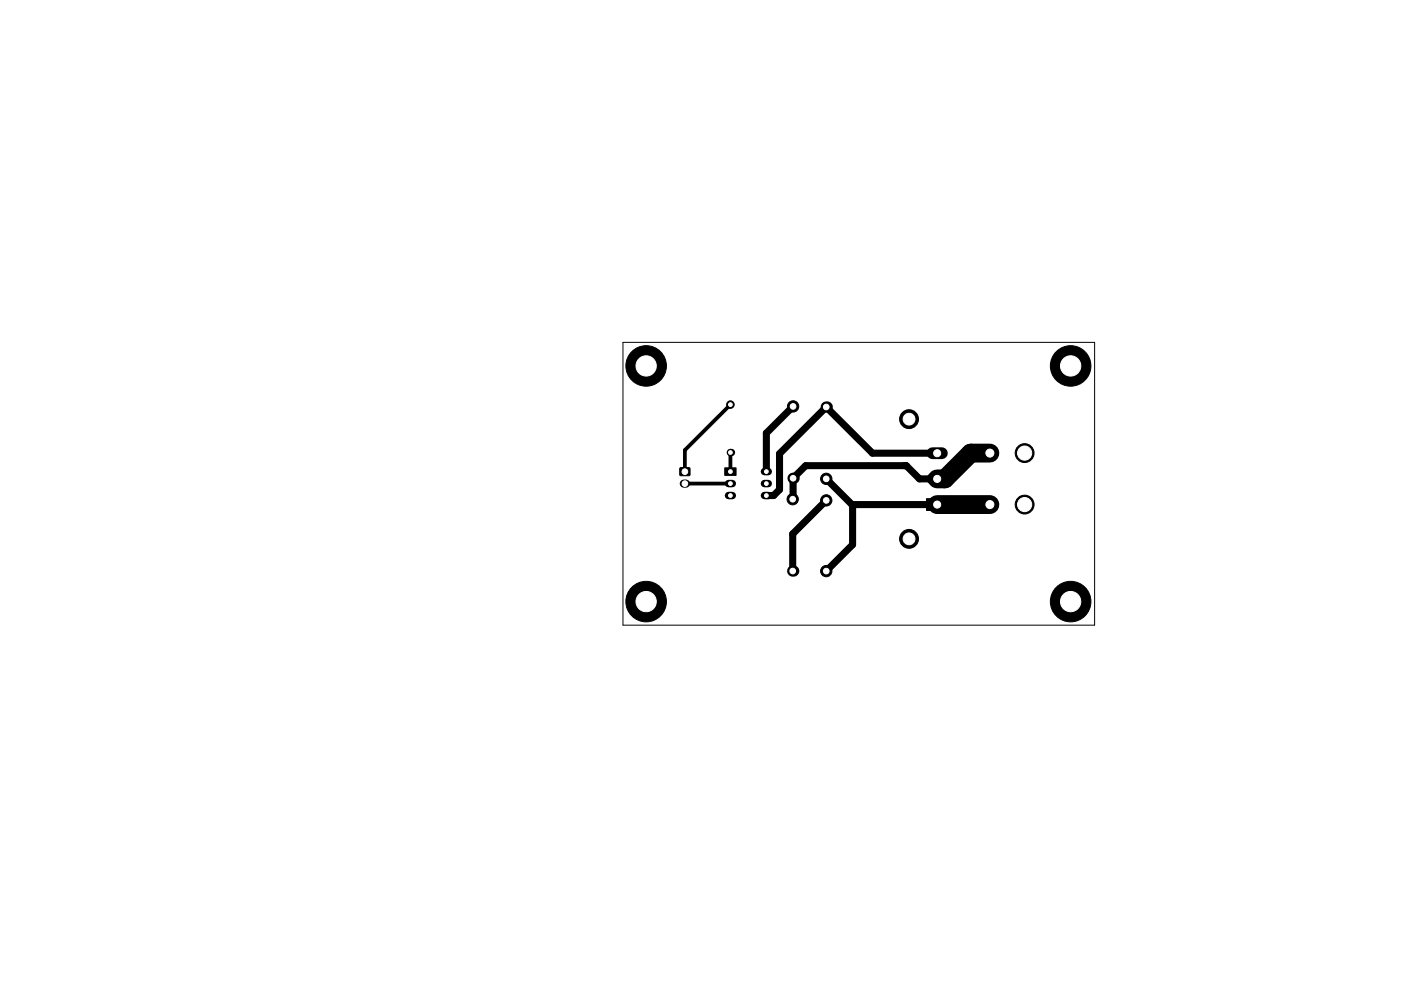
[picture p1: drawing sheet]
<svg xmlns="http://www.w3.org/2000/svg" width="297mm" height="210mm" viewBox="0 0 297 210" stroke-linecap="round" stroke-linejoin="round" font-family="sans-serif">
<path d="M132.1 72.6h100v60h-100z" fill="none" stroke="#000" stroke-width=".21"/>
<g fill="#000" stroke="#000" stroke-width=".21">
<path d="M144.2 99.3h2l.1 1.5-2.1 .1zM153.7 99.3h2.4v1.6h-2.4zM196.4 105.8h4.5v2.5h-4.5z"/>
<circle cx="137" cy="77.6" r="4.3"/>
<circle cx="227" cy="77.6" r="4.3"/>
<circle cx="154.9" cy="85.8" r=".8"/>
<circle cx="168.1" cy="86.2" r="1.2"/>
<circle cx="192.7" cy="88.9" r="2"/>
<circle cx="209.9" cy="96.1" r="1.75"/>
<circle cx="217.2" cy="96.1" r="2"/>
<circle cx="168.1" cy="105.9" r="1.2"/>
<circle cx="175.2" cy="106.2" r="1.2"/>
<circle cx="175.2" cy="101.6" r="1.2"/>
<circle cx="192.7" cy="114.3" r="2"/>
<circle cx="209.9" cy="107.1" r="1.75"/>
<circle cx="217.2" cy="107.1" r="2"/>
<circle cx="137" cy="127.6" r="4.3"/>
<circle cx="175.2" cy="121.2" r="1.2"/>
<circle cx="227" cy="127.6" r="4.3"/>
</g>
<g fill="#000">
<circle cx="154.9" cy="96" r=".8"/>
<circle cx="175.2" cy="86.4" r="1.2"/>
<circle cx="168.2" cy="101.5" r="1.2"/>
<circle cx="168.1" cy="121.2" r="1.2"/>
</g>
<path d="M197.7 96.2h2M197.7 101.6h2" fill="none" stroke="#000" stroke-width="2.5"/>
<path d="M145 102.6h.4" fill="none" stroke="#000" stroke-width="1.7"/>
<path d="M154.5 105.1h.8M154.5 102.6h.8M162.1 105.1h.8M162.1 102.6h.8M162.1 100.1h.8" fill="none" stroke="#000" stroke-width="1.6"/>
<path d="M209.9 96.1h-4.1l-5.5 5.5h-1.6M198.7 107.1h11.2" fill="none" stroke="#000" stroke-width="4"/>
<path d="M168.2 86.2l-5.7 5.7v8.2M198.7 96.2h-13.7l-9.8-9.8-9.9 9.9v7.6l-1.3 1.2h-1.5M175.2 106.2l-7.1 7.1v7.9M175.2 101.6l5.6 5.6v8.4l-5.6 5.6M180.6 107.1h18.1M198.7 101.6h-3.8l-2.8-2.8h-21.3l-2.6 2.7-.1 4.4M175.2 121.2h.1" fill="none" stroke="#000" stroke-width="1.5"/>
<path d="M154.9 85.8l-9.7 9.7v4.6M154.9 96v4.1l-.2-.2M145.2 102.6h.1M145.2 102.6h9.7M162.5 105.1h.2" fill="none" stroke="#000" stroke-width=".8"/>
<path d="M162.6 99.9l-.1 .2" fill="none" stroke="#000" stroke-width=".25"/>
<path d="M175.2 101.6l5.6 5.6v8.4l-5.6 5.6M198.7 107.1l-.1 .1" fill="none" stroke="#000" stroke-width="1"/>
<g fill="#fff" stroke="#fff" stroke-width=".21">
<circle cx="227" cy="127.6" r="2.15"/>
<circle cx="137" cy="127.6" r="2.15"/>
<circle cx="137" cy="77.6" r="2.15"/>
<circle cx="217.2" cy="107.1" r="1.5"/>
<circle cx="217.2" cy="96.1" r="1.5"/>
<circle cx="209.9" cy="107.1" r=".85"/>
<circle cx="154.9" cy="85.8" r=".4"/>
<circle cx="154.9" cy="96" r=".4"/>
<circle cx="198.7" cy="107.1" r=".75"/>
<circle cx="198.7" cy="101.6" r=".75"/>
<circle cx="198.7" cy="96.2" r=".75"/>
<circle cx="145.2" cy="100.1" r=".6"/>
<circle cx="145.2" cy="102.6" r=".6"/>
<circle cx="154.9" cy="100.1" r=".4"/>
<circle cx="162.5" cy="105.1" r=".4"/>
<circle cx="154.9" cy="102.6" r=".4"/>
<circle cx="162.5" cy="102.6" r=".4"/>
<circle cx="154.9" cy="105.1" r=".4"/>
<circle cx="162.5" cy="100.1" r=".4"/>
<circle cx="209.9" cy="96.1" r=".85"/>
<circle cx="227" cy="77.6" r="2.15"/>
<circle cx="192.7" cy="88.9" r="1.25"/>
<circle cx="192.7" cy="114.3" r="1.25"/>
<circle cx="168.1" cy="86.2" r=".6"/>
<circle cx="168.1" cy="101.5" r=".6"/>
<circle cx="175.2" cy="86.4" r=".6"/>
<circle cx="175.2" cy="101.6" r=".6"/>
<circle cx="175.2" cy="106.2" r=".6"/>
<circle cx="175.2" cy="121.2" r=".6"/>
<circle cx="168.1" cy="105.9" r=".6"/>
<circle cx="168.1" cy="121.2" r=".6"/>
</g>
</svg>
